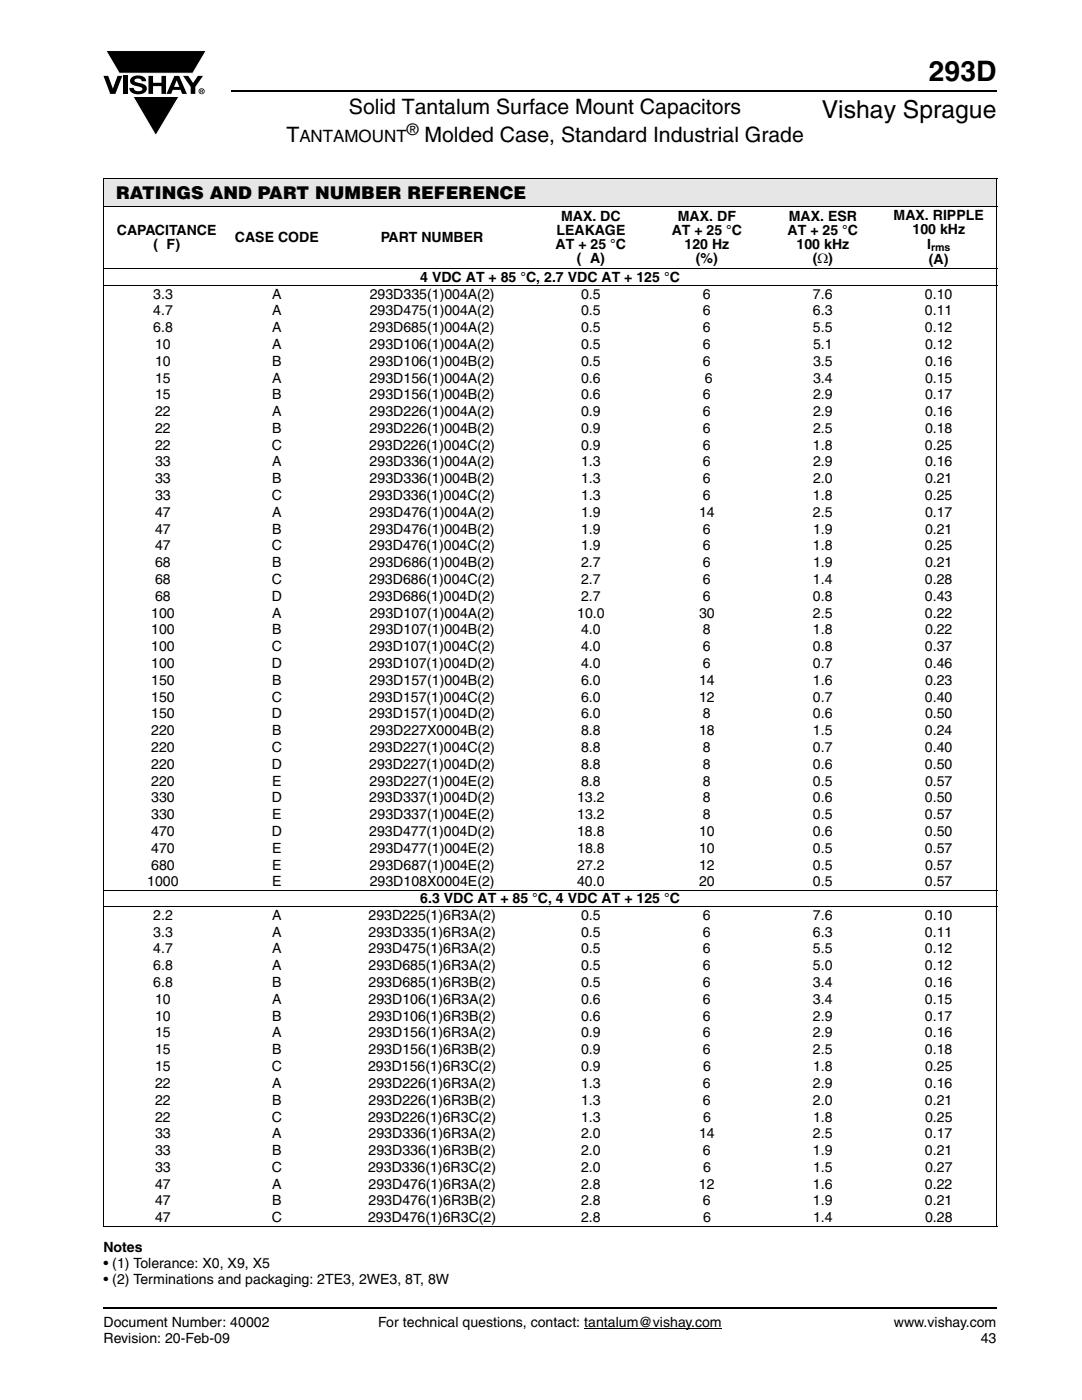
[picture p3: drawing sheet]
<svg xmlns="http://www.w3.org/2000/svg" width="216mm" height="279mm" viewBox="0 0 216 279" stroke-linecap="round" stroke-linejoin="round" font-family="sans-serif">
<defs><g id="words">
<text font-size="5.6" x="185.4" y="16.1">293D</text>
<text font-size="4.9" x="164" y="23.6">Vishay Sprague</text>
<g font-size="4.2">
<text x="69.6" y="22.8">Solid Tantalum Surface Mount Capacitors</text>
<text x="57.1" y="28.3">T</text>
<text x="84.7" y="28.3">Molded Case, Standard Industrial Grade</text>
</g>
<text font-size="3.5" x="23.2" y="39.7">RATINGS AND PART NUMBER REFERENCE</text>
<text font-size="3.4" x="59.7" y="28.3">ANTAMOUNT</text>
<text font-size="3.2" x="81.2" y="27">®</text>
<g font-size="2.8">
<text x="23.3" y="46.9">CAPACITANCE</text>
<text x="111" y="46.9">LEAKAGE</text>
<text x="112" y="44.1">MAX. DC</text>
<text x="134" y="46.9">AT + 25 °C</text>
<text x="135.3" y="44.1">MAX. DF</text>
<text x="157.2" y="46.9">AT + 25 °C</text>
<text x="157.4" y="44.1">MAX. ESR</text>
<text x="178.3" y="44">MAX. RIPPLE</text>
<text x="182.1" y="46.8">100 kHz</text>
<text x="30.6" y="49.7">( F)</text>
<text x="46.9" y="48.3">CASE CODE</text>
<text x="76" y="48.3">PART NUMBER</text>
<text x="110.9" y="49.7">AT + 25 °C</text>
<text x="115.1" y="52.6">( A)</text>
<text x="136.6" y="49.7">120 Hz</text>
<text x="138.9" y="52.6">(%)</text>
<text x="158.9" y="49.7">100 kHz</text>
<text x="162.2" y="52.6">(Ω)</text>
<text x="185" y="49.6">I</text>
<text x="185.4" y="52.7">(A)</text>
<text x="30.6" y="59.6">3.3</text>
<text x="54.3" y="59.6">A</text>
<text x="73.8" y="59.6">293D335(1)004A(2)</text>
<text x="83.9" y="56.2">4 VDC AT + 85 °C, 2.7 VDC AT + 125 °C</text>
<text x="116" y="59.6">0.5</text>
<text x="140.3" y="59.6">6</text>
<text x="162.2" y="59.6">7.6</text>
<text x="184.6" y="59.6">0.10</text>
<text x="30.6" y="62.9">4.7</text>
<text x="54.3" y="62.9">A</text>
<text x="73.8" y="62.9">293D475(1)004A(2)</text>
<text x="116" y="62.9">0.5</text>
<text x="140.3" y="62.9">6</text>
<text x="162.2" y="62.9">6.3</text>
<text x="184.6" y="62.9">0.11</text>
<text x="30.6" y="66.3">6.8</text>
<text x="30.9" y="69.6">10</text>
<text x="54.3" y="69.6">A</text>
<text x="54.3" y="66.3">A</text>
<text x="73.8" y="66.3">293D685(1)004A(2)</text>
<text x="73.8" y="69.6">293D106(1)004A(2)</text>
<text x="116" y="66.3">0.5</text>
<text x="116" y="69.6">0.5</text>
<text x="140.3" y="66.3">6</text>
<text x="140.3" y="69.6">6</text>
<text x="162.2" y="66.3">5.5</text>
<text x="162.2" y="69.6">5.1</text>
<text x="184.6" y="66.3">0.12</text>
<text x="184.6" y="69.6">0.12</text>
<text x="30.9" y="73">10</text>
<text x="30.9" y="76.3">15</text>
<text x="54.3" y="76.3">A</text>
<text x="54.3" y="73">B</text>
<text x="73.8" y="73">293D106(1)004B(2)</text>
<text x="73.8" y="76.3">293D156(1)004A(2)</text>
<text x="116" y="73">0.5</text>
<text x="116" y="76.3">0.6</text>
<text x="140.3" y="73">6</text>
<text x="140.7" y="76.3">6</text>
<text x="162.2" y="73">3.5</text>
<text x="162.2" y="76.3">3.4</text>
<text x="184.6" y="73">0.16</text>
<text x="184.6" y="76.3">0.15</text>
<text x="30.9" y="79.7">15</text>
<text x="30.9" y="83">22</text>
<text x="54.3" y="79.7">B</text>
<text x="54.3" y="83">A</text>
<text x="73.8" y="79.7">293D156(1)004B(2)</text>
<text x="73.8" y="83">293D226(1)004A(2)</text>
<text x="116" y="79.7">0.6</text>
<text x="116" y="83">0.9</text>
<text x="140.3" y="79.7">6</text>
<text x="140.3" y="83">6</text>
<text x="162.2" y="79.7">2.9</text>
<text x="162.2" y="83">2.9</text>
<text x="184.6" y="79.7">0.17</text>
<text x="184.6" y="83">0.16</text>
<text x="30.9" y="86.4">22</text>
<text x="30.9" y="89.7">22</text>
<text x="54.2" y="89.7">C</text>
<text x="54.3" y="86.4">B</text>
<text x="73.7" y="89.7">293D226(1)004C(2)</text>
<text x="73.8" y="86.4">293D226(1)004B(2)</text>
<text x="115.9" y="89.7">0.9</text>
<text x="116" y="86.4">0.9</text>
<text x="140.3" y="89.7">6</text>
<text x="140.3" y="86.4">6</text>
<text x="162.2" y="89.7">1.8</text>
<text x="162.2" y="86.4">2.5</text>
<text x="184.6" y="89.7">0.25</text>
<text x="184.6" y="86.4">0.18</text>
<text x="30.9" y="93.1">33</text>
<text x="54.3" y="93.1">A</text>
<text x="73.8" y="93.1">293D336(1)004A(2)</text>
<text x="116" y="93.1">1.3</text>
<text x="140.3" y="93.1">6</text>
<text x="162.2" y="93.1">2.9</text>
<text x="184.6" y="93.1">0.16</text>
<text x="30.9" y="96.5">33</text>
<text x="30.9" y="99.8">33</text>
<text x="54.2" y="99.8">C</text>
<text x="54.3" y="96.5">B</text>
<text x="73.7" y="99.8">293D336(1)004C(2)</text>
<text x="73.8" y="96.5">293D336(1)004B(2)</text>
<text x="115.9" y="99.8">1.3</text>
<text x="116" y="96.5">1.3</text>
<text x="140.3" y="99.8">6</text>
<text x="140.3" y="96.5">6</text>
<text x="162.2" y="99.8">1.8</text>
<text x="162.2" y="96.5">2.0</text>
<text x="184.6" y="99.8">0.25</text>
<text x="184.6" y="96.5">0.21</text>
<text x="30.9" y="103.1">47</text>
<text x="30.9" y="106.5">47</text>
<text x="54.3" y="103.1">A</text>
<text x="54.3" y="106.5">B</text>
<text x="73.8" y="103.1">293D476(1)004A(2)</text>
<text x="73.8" y="106.5">293D476(1)004B(2)</text>
<text x="116" y="103.1">1.9</text>
<text x="116" y="106.5">1.9</text>
<text x="139.5" y="103.1">14</text>
<text x="140.3" y="106.5">6</text>
<text x="162.2" y="103.1">2.5</text>
<text x="162.2" y="106.5">1.9</text>
<text x="184.6" y="103.1">0.17</text>
<text x="184.6" y="106.5">0.21</text>
<text x="30.9" y="109.9">47</text>
<text x="30.9" y="113.2">68</text>
<text x="54.2" y="109.9">C</text>
<text x="54.3" y="113.2">B</text>
<text x="73.7" y="109.9">293D476(1)004C(2)</text>
<text x="73.8" y="113.2">293D686(1)004B(2)</text>
<text x="115.9" y="109.9">1.9</text>
<text x="116" y="113.2">2.7</text>
<text x="140.3" y="109.9">6</text>
<text x="140.3" y="113.2">6</text>
<text x="162.2" y="109.9">1.8</text>
<text x="162.2" y="113.2">1.9</text>
<text x="184.6" y="109.9">0.25</text>
<text x="184.6" y="113.2">0.21</text>
<text x="30.9" y="116.6">68</text>
<text x="30.9" y="119.9">68</text>
<text x="54.2" y="116.6">C</text>
<text x="54.2" y="119.9">D</text>
<text x="73.7" y="116.6">293D686(1)004C(2)</text>
<text x="73.7" y="119.9">293D686(1)004D(2)</text>
<text x="115.9" y="116.6">2.7</text>
<text x="115.9" y="119.9">2.7</text>
<text x="140.3" y="116.6">6</text>
<text x="140.3" y="119.9">6</text>
<text x="162.2" y="116.6">1.4</text>
<text x="162.2" y="119.9">0.8</text>
<text x="184.6" y="116.6">0.28</text>
<text x="184.6" y="119.9">0.43</text>
<text x="30.2" y="123.3">100</text>
<text x="54.3" y="123.3">A</text>
<text x="73.8" y="123.3">293D107(1)004A(2)</text>
<text x="115.2" y="123.3">10.0</text>
<text x="139.5" y="123.3">30</text>
<text x="162.2" y="123.3">2.5</text>
<text x="184.6" y="123.3">0.22</text>
<text x="30.2" y="126.6">100</text>
<text x="30.2" y="130">100</text>
<text x="54.2" y="130">C</text>
<text x="54.3" y="126.6">B</text>
<text x="73.7" y="130">293D107(1)004C(2)</text>
<text x="73.8" y="126.6">293D107(1)004B(2)</text>
<text x="115.9" y="130">4.0</text>
<text x="116" y="126.6">4.0</text>
<text x="140.3" y="130">6</text>
<text x="140.3" y="126.6">8</text>
<text x="162.2" y="130">0.8</text>
<text x="162.2" y="126.6">1.8</text>
<text x="184.6" y="130">0.37</text>
<text x="184.6" y="126.6">0.22</text>
<text x="30.2" y="133.3">100</text>
<text x="30.2" y="136.7">150</text>
<text x="54.2" y="133.3">D</text>
<text x="54.3" y="136.7">B</text>
<text x="73.7" y="133.3">293D107(1)004D(2)</text>
<text x="73.8" y="136.7">293D157(1)004B(2)</text>
<text x="115.9" y="133.3">4.0</text>
<text x="116" y="136.7">6.0</text>
<text x="139.5" y="136.7">14</text>
<text x="140.3" y="133.3">6</text>
<text x="162.2" y="133.3">0.7</text>
<text x="162.2" y="136.7">1.6</text>
<text x="184.6" y="133.3">0.46</text>
<text x="184.6" y="136.7">0.23</text>
<text x="30.2" y="140">150</text>
<text x="30.2" y="143.4">150</text>
<text x="54.2" y="140">C</text>
<text x="54.2" y="143.4">D</text>
<text x="73.7" y="140">293D157(1)004C(2)</text>
<text x="73.7" y="143.4">293D157(1)004D(2)</text>
<text x="115.9" y="140">6.0</text>
<text x="115.9" y="143.4">6.0</text>
<text x="139.5" y="140">12</text>
<text x="140.3" y="143.4">8</text>
<text x="162.2" y="140">0.7</text>
<text x="162.2" y="143.4">0.6</text>
<text x="184.6" y="140">0.40</text>
<text x="184.6" y="143.4">0.50</text>
<text x="30.2" y="146.7">220</text>
<text x="54.3" y="146.7">B</text>
<text x="73.8" y="146.7">293D227X0004B(2)</text>
<text x="115.9" y="146.7">8.8</text>
<text x="139.5" y="146.7">18</text>
<text x="162.2" y="146.7">1.5</text>
<text x="184.6" y="146.7">0.24</text>
<text x="30.2" y="150.1">220</text>
<text x="30.2" y="153.4">220</text>
<text x="54.2" y="150.1">C</text>
<text x="54.2" y="153.4">D</text>
<text x="73.7" y="150.1">293D227(1)004C(2)</text>
<text x="73.7" y="153.4">293D227(1)004D(2)</text>
<text x="115.9" y="150.1">8.8</text>
<text x="115.9" y="153.4">8.8</text>
<text x="140.3" y="150.1">8</text>
<text x="140.3" y="153.4">8</text>
<text x="162.2" y="150.1">0.7</text>
<text x="162.2" y="153.4">0.6</text>
<text x="184.6" y="150.1">0.40</text>
<text x="184.6" y="153.4">0.50</text>
<text x="30.2" y="156.8">220</text>
<text x="30.2" y="160.1">330</text>
<text x="54.2" y="160.1">D</text>
<text x="54.3" y="156.8">E</text>
<text x="73.7" y="160.1">293D337(1)004D(2)</text>
<text x="73.8" y="156.8">293D227(1)004E(2)</text>
<text x="115.2" y="160.1">13.2</text>
<text x="116" y="156.8">8.8</text>
<text x="140.3" y="160.1">8</text>
<text x="140.3" y="156.8">8</text>
<text x="162.2" y="160.1">0.6</text>
<text x="162.2" y="156.8">0.5</text>
<text x="184.6" y="160.1">0.50</text>
<text x="184.6" y="156.8">0.57</text>
<text x="30.2" y="163.5">330</text>
<text x="30.2" y="166.8">470</text>
<text x="54.2" y="166.8">D</text>
<text x="54.3" y="163.5">E</text>
<text x="73.7" y="166.8">293D477(1)004D(2)</text>
<text x="73.8" y="163.5">293D337(1)004E(2)</text>
<text x="115.2" y="166.8">18.8</text>
<text x="115.2" y="163.5">13.2</text>
<text x="139.5" y="166.8">10</text>
<text x="140.3" y="163.5">8</text>
<text x="162.2" y="166.8">0.6</text>
<text x="162.2" y="163.5">0.5</text>
<text x="184.6" y="166.8">0.50</text>
<text x="184.6" y="163.5">0.57</text>
<text x="30.2" y="170.2">470</text>
<text x="30.2" y="173.5">680</text>
<text x="54.3" y="170.2">E</text>
<text x="54.3" y="173.5">E</text>
<text x="73.8" y="170.2">293D477(1)004E(2)</text>
<text x="73.8" y="173.5">293D687(1)004E(2)</text>
<text x="115.2" y="170.2">18.8</text>
<text x="115.2" y="173.5">27.2</text>
<text x="139.5" y="170.2">10</text>
<text x="139.5" y="173.5">12</text>
<text x="162.2" y="170.2">0.5</text>
<text x="162.2" y="173.5">0.5</text>
<text x="184.6" y="170.2">0.57</text>
<text x="184.6" y="173.5">0.57</text>
<text x="29.4" y="176.9">1000</text>
<text x="54.3" y="176.9">E</text>
<text x="73.8" y="176.9">293D108X0004E(2)</text>
<text x="115.2" y="176.9">40.0</text>
<text x="139.5" y="176.9">20</text>
<text x="162.2" y="176.9">0.5</text>
<text x="184.6" y="176.9">0.57</text>
<text x="30.6" y="183.6">2.2</text>
<text x="54.3" y="183.6">A</text>
<text x="73.5" y="183.6">293D225(1)6R3A(2)</text>
<text x="83.9" y="180.2">6.3 VDC AT + 85 °C, 4 VDC AT + 125 °C</text>
<text x="115.9" y="183.6">0.5</text>
<text x="140.3" y="183.6">6</text>
<text x="162.2" y="183.6">7.6</text>
<text x="184.6" y="183.6">0.10</text>
<text x="30.6" y="186.9">3.3</text>
<text x="30.6" y="190.3">4.7</text>
<text x="54.3" y="186.9">A</text>
<text x="54.3" y="190.3">A</text>
<text x="73.5" y="186.9">293D335(1)6R3A(2)</text>
<text x="73.5" y="190.3">293D475(1)6R3A(2)</text>
<text x="115.9" y="186.9">0.5</text>
<text x="115.9" y="190.3">0.5</text>
<text x="140.3" y="186.9">6</text>
<text x="140.3" y="190.3">6</text>
<text x="162.2" y="186.9">6.3</text>
<text x="162.2" y="190.3">5.5</text>
<text x="184.6" y="186.9">0.11</text>
<text x="184.6" y="190.3">0.12</text>
<text x="30.6" y="193.7">6.8</text>
<text x="30.6" y="197">6.8</text>
<text x="54.3" y="193.7">A</text>
<text x="54.3" y="197">B</text>
<text x="73.5" y="197">293D685(1)6R3B(2)</text>
<text x="73.5" y="193.7">293D685(1)6R3A(2)</text>
<text x="115.9" y="193.7">0.5</text>
<text x="115.9" y="197">0.5</text>
<text x="140.3" y="193.7">6</text>
<text x="140.3" y="197">6</text>
<text x="162.2" y="193.7">5.0</text>
<text x="162.2" y="197">3.4</text>
<text x="184.6" y="193.7">0.12</text>
<text x="184.6" y="197">0.16</text>
<text x="30.9" y="200.3">10</text>
<text x="30.9" y="203.7">10</text>
<text x="54.3" y="200.3">A</text>
<text x="54.3" y="203.7">B</text>
<text x="73.5" y="200.3">293D106(1)6R3A(2)</text>
<text x="73.5" y="203.7">293D106(1)6R3B(2)</text>
<text x="115.9" y="200.3">0.6</text>
<text x="115.9" y="203.7">0.6</text>
<text x="140.3" y="200.3">6</text>
<text x="140.3" y="203.7">6</text>
<text x="162.2" y="200.3">3.4</text>
<text x="162.2" y="203.7">2.9</text>
<text x="184.6" y="200.3">0.15</text>
<text x="184.6" y="203.7">0.17</text>
<text x="30.9" y="207.1">15</text>
<text x="54.3" y="207.1">A</text>
<text x="73.5" y="207.1">293D156(1)6R3A(2)</text>
<text x="115.9" y="207.1">0.9</text>
<text x="140.3" y="207.1">6</text>
<text x="162.2" y="207.1">2.9</text>
<text x="184.6" y="207.1">0.16</text>
<text x="30.9" y="210.4">15</text>
<text x="30.9" y="213.8">15</text>
<text x="54.2" y="213.8">C</text>
<text x="54.3" y="210.4">B</text>
<text x="73.5" y="213.8">293D156(1)6R3C(2)</text>
<text x="73.5" y="210.4">293D156(1)6R3B(2)</text>
<text x="115.9" y="210.4">0.9</text>
<text x="116" y="213.8">0.9</text>
<text x="140.3" y="210.4">6</text>
<text x="140.3" y="213.8">6</text>
<text x="162.2" y="210.4">2.5</text>
<text x="162.2" y="213.8">1.8</text>
<text x="184.6" y="210.4">0.18</text>
<text x="184.6" y="213.8">0.25</text>
<text x="30.9" y="217.1">22</text>
<text x="30.9" y="220.5">22</text>
<text x="54.3" y="217.1">A</text>
<text x="54.3" y="220.5">B</text>
<text x="73.5" y="217.1">293D226(1)6R3A(2)</text>
<text x="73.5" y="220.5">293D226(1)6R3B(2)</text>
<text x="115.9" y="217.1">1.3</text>
<text x="115.9" y="220.5">1.3</text>
<text x="140.3" y="217.1">6</text>
<text x="140.3" y="220.5">6</text>
<text x="162.2" y="217.1">2.9</text>
<text x="162.2" y="220.5">2.0</text>
<text x="184.6" y="217.1">0.16</text>
<text x="184.6" y="220.5">0.21</text>
<text x="30.9" y="223.8">22</text>
<text x="30.9" y="227.2">33</text>
<text x="54.2" y="223.8">C</text>
<text x="54.3" y="227.2">A</text>
<text x="73.5" y="223.8">293D226(1)6R3C(2)</text>
<text x="73.5" y="227.2">293D336(1)6R3A(2)</text>
<text x="115.9" y="227.2">2.0</text>
<text x="116" y="223.8">1.3</text>
<text x="139.5" y="227.2">14</text>
<text x="140.3" y="223.8">6</text>
<text x="162.2" y="227.2">2.5</text>
<text x="162.2" y="223.8">1.8</text>
<text x="184.6" y="227.2">0.17</text>
<text x="184.6" y="223.8">0.25</text>
<text x="30.9" y="230.5">33</text>
<text x="30.9" y="233.9">33</text>
<text x="54.2" y="233.9">C</text>
<text x="54.3" y="230.5">B</text>
<text x="73.5" y="233.9">293D336(1)6R3C(2)</text>
<text x="73.5" y="230.5">293D336(1)6R3B(2)</text>
<text x="115.9" y="230.5">2.0</text>
<text x="116" y="233.9">2.0</text>
<text x="140.3" y="230.5">6</text>
<text x="140.3" y="233.9">6</text>
<text x="162.2" y="230.5">1.9</text>
<text x="162.2" y="233.9">1.5</text>
<text x="184.6" y="230.5">0.21</text>
<text x="184.6" y="233.9">0.27</text>
<text x="30.9" y="237.2">47</text>
<text x="54.3" y="237.2">A</text>
<text x="73.5" y="237.2">293D476(1)6R3A(2)</text>
<text x="115.9" y="237.2">2.8</text>
<text x="139.5" y="237.2">12</text>
<text x="162.2" y="237.2">1.6</text>
<text x="184.6" y="237.2">0.22</text>
<text x="30.9" y="240.6">47</text>
<text x="30.9" y="243.9">47</text>
<text x="54.2" y="243.9">C</text>
<text x="54.3" y="240.6">B</text>
<text x="73.5" y="243.9">293D476(1)6R3C(2)</text>
<text x="73.5" y="240.6">293D476(1)6R3B(2)</text>
<text x="115.9" y="240.6">2.8</text>
<text x="116" y="243.9">2.8</text>
<text x="140.3" y="240.6">6</text>
<text x="140.3" y="243.9">6</text>
<text x="162.2" y="240.6">1.9</text>
<text x="162.2" y="243.9">1.4</text>
<text x="184.6" y="240.6">0.21</text>
<text x="184.6" y="243.9">0.28</text>
<text x="20.6" y="249.9">Notes</text>
<text x="20.6" y="253.1">• (1) Tolerance: X0, X9, X5</text>
<text x="20.6" y="256.3">• (2) Terminations and packaging: 2TE3, 2WE3, 8T, 8W</text>
<text x="20.6" y="268.1">Revision: 20-Feb-09</text>
<text x="20.6" y="264.9">Document Number: 40002</text>
<text x="75.5" y="264.9">For technical questions, contact: tantalum@vishay.com</text>
<text x="178.4" y="264.9">www.vishay.com</text>
<text x="195.7" y="268.1">43</text>
</g>
<text font-size="2.1" x="185.8" y="50.1">rms</text>
</g></defs>
<g fill="#000">
<path d="M20.6 15.1h1l.9 2.6 1-2.6h.9l-1.4 3.6h-1zM21.1 10.1h20.1l-2.7 4.5h-14.7zM24.6 15.1h.9v3.6h-.9zM26.3 15.4a2.1 2.1 0 0 1 2.8 .4l.1 .4h-.9a.79 .79 0 0 0-.7-.5 .79 .79 0 0 0-.8 .4l.3 .3 1 .2a1.08 1.08 0 0 1 1.2 1 1.08 1.08 0 0 1-1.1 1.2 1.73 1.73 0 0 1-2.4-1.3h.9a.96 .96 0 0 0 .8 .7 .96 .96 0 0 0 .9-.4 1.31 1.31 0 0 0-1.2-.6 1.03 1.03 0 0 1-1.1-.6 1.03 1.03 0 0 1 .2-1.2zM29.6 15.1h.9v1.4h1.7v-1.4h.9v3.6h-.9v-1.5h-1.7v1.5h-.9zM26.5 19.3h9.2l-4.6 7.8zM36.5 15.1h1.1l.9 1.5 1-1.5h1l-1.5 2.3v1.3h-.9v-1.4z"/>
<path d="M35.3 16l-.6 1.3h1.1zM34.8 15.1h.9l1.6 3.6h-1l-.3-.8h-1.5l-.3 .8h-1z"/>
<path d="M40.1 18v.2l.2-.1v-.1zM40 17.9h.4l.1 .2-.2 .2 .2 .2-.3-.2-.1 .2h-.1zM39.8 18.2a.46 .46 0 0 0 .9 0 .46 .46 0 0 0-.9 0zM39.6 18.2a.6 .6 0 0 1 1.2 0 .6 .6 0 0 1-1.2 0z"/>
</g>
<path d="M21.1 10.1h20.1l-2.7 4.5h-14.7zM26.5 19.3h9.2l-4.6 7.8z" fill="none" stroke="#fff" stroke-width=".2"/>
<path d="M46.1 18.2h152.7M20.6 261h178.2" fill="none" stroke="#000" stroke-width=".36"/>
<path d="M116.6 265.1h27.4" fill="none" stroke="#000" stroke-width=".2"/>
<path d="M20.6 35.7h178.3v5.5h-178.3z" fill="#e6e6e6"/>
<path d="M20.6 35.7h178.4M20.6 35.8v208.8M198.9 35.8v208.8M20.6 41.2h178.4M20.6 53.6h178.4M20.6 57h178.4M20.6 177.7h178.4M20.6 181h178.4M20.6 244.7h178.4" fill="none" stroke="#000" stroke-width=".2"/>
<use href="#words"/>
</svg>
